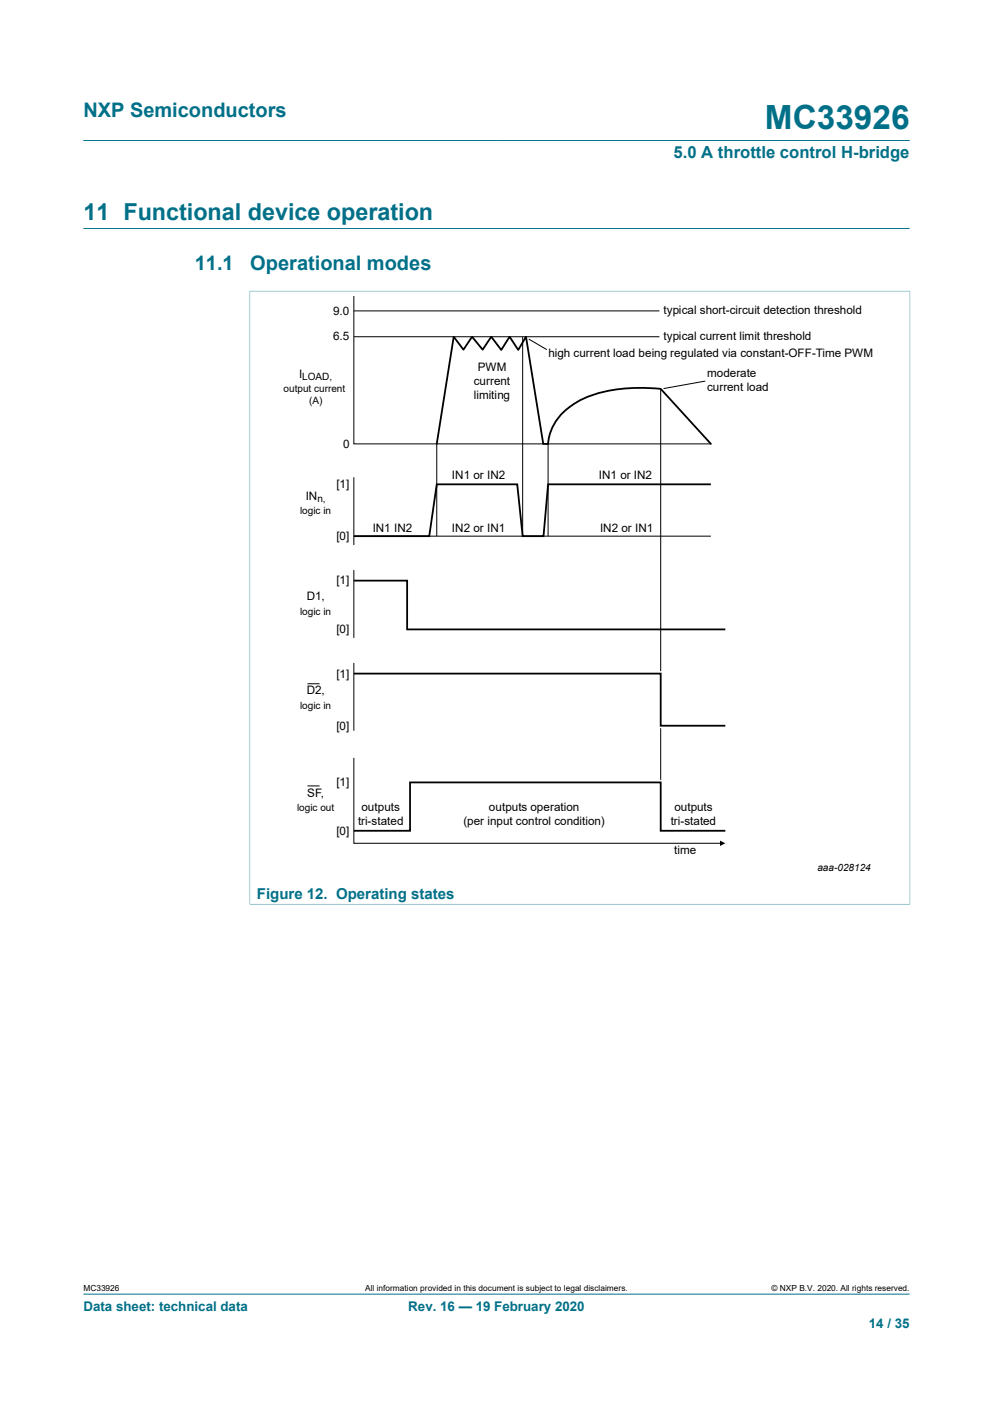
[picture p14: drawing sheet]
<svg xmlns="http://www.w3.org/2000/svg" width="210mm" height="297mm" viewBox="0 0 210 297" stroke-linecap="round" stroke-linejoin="round" font-family="sans-serif">
<defs><g id="words">
<text font-size="7.1" fill="#007088" x="161.8" y="27.2">MC33926</text>
<text font-size="4.9" fill="#007088" x="17.6" y="46.6">11 Functional device operation</text>
<g font-size="4.2" fill="#007088">
<text x="17.6" y="24.8">NXP Semiconductors</text>
<text x="41.2" y="57.1">11.1</text>
<text x="52.9" y="57.1">Operational modes</text>
</g>
<text font-size="3.5" fill="#007088" x="142.4" y="33.5">5.0 A throttle control H-bridge</text>
<text font-size="3.2" fill="#007088" x="54.3" y="190.1">Figure 12. Operating states</text>
<g font-size="2.8" fill="#007088">
<text x="17.6" y="277.3">Data sheet: technical data</text>
<text x="86.3" y="277.3">Rev. 16 — 19 February 2020</text>
<text x="183.7" y="281">14 / 35</text>
</g>
<g font-size="2.5">
<text x="70.4" y="66.6">9.0</text>
<text x="70.4" y="71.9">6.5</text>
<text x="140.3" y="66.5">typical short-circuit detection threshold</text>
<text x="140.3" y="71.8">typical current limit threshold</text>
<text x="116" y="75.6">high current load being regulated via constant-OFF-Time PWM</text>
<text x="63.3" y="79.9">I</text>
<text x="100.2" y="81.5">current</text>
<text x="101" y="78.5">PWM</text>
<text x="149.6" y="79.8">moderate</text>
<text x="149.6" y="82.8">current load</text>
<text x="100.2" y="84.4">limiting</text>
<text x="72.5" y="94.8">0</text>
<text x="95.6" y="101.4">IN1 or IN2</text>
<text x="126.6" y="101.4">IN1 or IN2</text>
<text x="64.7" y="105.8">IN</text>
<text x="71.1" y="103.2">[1]</text>
<text x="78.8" y="112.5">IN1 IN2</text>
<text x="95.6" y="112.5">IN2 or IN1</text>
<text x="126.9" y="112.5">IN2 or IN1</text>
<text x="71.1" y="114.3">[0]</text>
<text x="71.1" y="123.5">[1]</text>
<text x="64.9" y="127">D1,</text>
<text x="71.1" y="133.9">[0]</text>
<text x="71.1" y="143.3">[1]</text>
<text x="64.9" y="146.9">D2,</text>
<text x="71.1" y="154.4">[0]</text>
<text x="71.1" y="166.3">[1]</text>
<text x="65" y="168.5">SF,</text>
<text x="76.5" y="171.5">outputs</text>
<text x="103.4" y="171.5">outputs operation</text>
<text x="142.6" y="171.5">outputs</text>
<text x="71.1" y="176.7">[0]</text>
<text x="75.7" y="174.5">tri-stated</text>
<text x="98" y="174.5">(per input control condition)</text>
<text x="141.9" y="174.5">tri-stated</text>
<text x="142.6" y="180.7">time</text>
</g>
<g font-size="2.1">
<text x="60" y="83">output current</text>
<text x="63.9" y="80.4">LOAD,</text>
<text x="65.4" y="85.5">(A)</text>
<text x="67.1" y="106.3">n,</text>
<text x="63.5" y="108.8">logic in</text>
<text x="63.5" y="130.1">logic in</text>
<text x="63.5" y="149.9">logic in</text>
<text x="62.8" y="171.5">logic out</text>
<text x="172.9" y="184.3">aaa-028124</text>
</g>
<g font-size="1.8">
<text x="17.6" y="273.1">MC33926</text>
<text x="77.2" y="273.1">All information provided in this document is subject to legal disclaimers.</text>
<text x="163.2" y="273.1">© NXP B.V. 2020. All rights reserved.</text>
</g>
</g></defs>
<path d="M17.6 29.7h174.8M17.6 48.3h174.8M52.8 61.6h139.7M52.8 61.5v129.8M192.4 61.5v129.8M52.8 191.3h139.7M17.6 273.8h174.8" fill="none" stroke="#007088" stroke-width=".21"/>
<g fill="none" stroke="#000" stroke-width=".21">
<path d="M74.8 62.6v31.3h75.5M74.8 65.8h64.7M74.8 71.2h64.7M110.5 71.2v42.2M111.8 71.7l3.8 2.3M92.4 93.9v19.5M115.9 93.9v19.5M139.7 82.3v59.7M149.2 80.6l-8.9 1.6M74.8 101v14.3M74.8 113.4h75.5M74.8 120.6v14.3"/>
<path d="M65 144.6h2.6M74.8 140.2v14.4M139.7 154v11M65 166.3h2.6M74.8 160.3v18.1h78"/>
</g>
<path d="M152.3 177.8l1.1 .6-1.1 .6z" fill="#000"/>
<path d="M92.4 93.9l3.6-22.7 2 2.8 1.8-2.8 2.3 2.8 1.8-2.8 2.1 2.8 1.8-2.8 1.8 2.8 1.6-2.8 3.7 22.7h1a11 11 0 0 1 5.9-8.7 24.6 24.6 0 0 1 12.7-3.1l5.2 .2 10.6 11.6M150.3 102.5h-34.4l-1 10.9h-4.4l-1.1-10.9h-17l-1.6 10.9h-16M74.8 122.8h11.3v10.3h67.3M74.8 142.5h64.9v11h13.7M74.8 175.7h11.9v-10.2h53v10.2h13.7" fill="none" stroke="#000" stroke-width=".38"/>
<use href="#words"/>
</svg>
